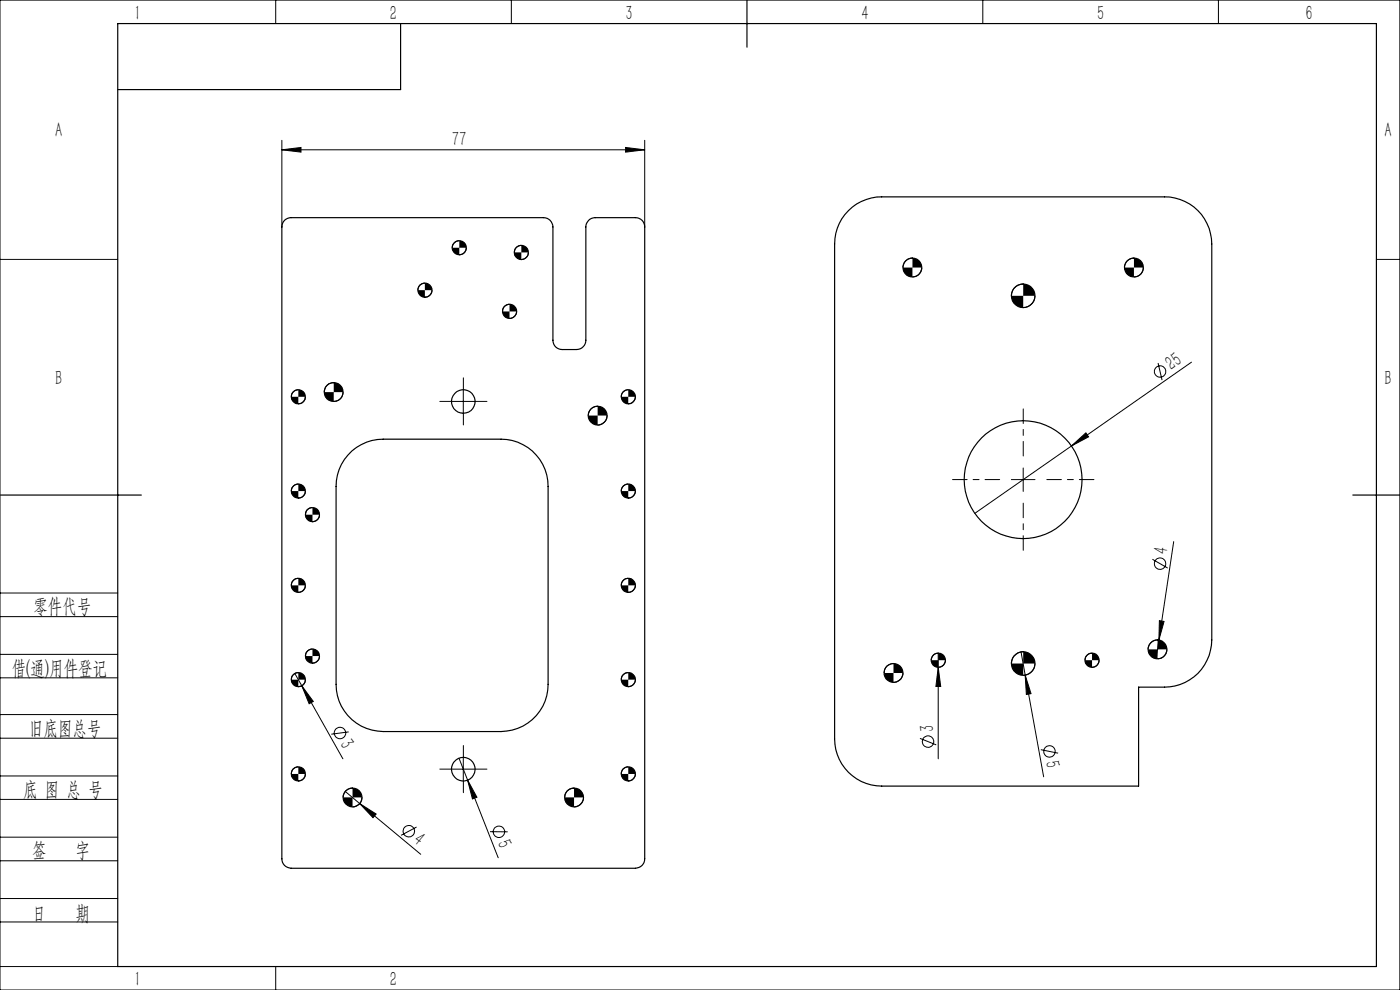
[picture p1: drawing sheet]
<svg xmlns="http://www.w3.org/2000/svg" width="297mm" height="210mm" viewBox="0 0 297 210" stroke-linecap="round" stroke-linejoin="round" font-family="sans-serif">
<defs><g id="words">
<g font-size="4.4">
<text x="28.5" y="4.1">1</text>
<text x="82.7" y="4.1">2</text>
<text x="132.7" y="4.1">3</text>
<text x="182.7" y="4.1">4</text>
<text x="232.7" y="4.1">5</text>
<text x="277" y="4.1">6</text>
<text x="11.7" y="29.1">A</text>
<text x="293.7" y="29.1">A</text>
<text x="95.9" y="30.9">77</text>
<text x="11.7" y="81.6">B</text>
<text x="248.5" y="78.7" transform="rotate(-35 248.5 78.7)">25</text>
<text x="293.7" y="81.6">B</text>
<text x="247.7" y="117.8" transform="rotate(-81 247.7 117.8)">4</text>
<text x="7.1" y="130.1">零件代号</text>
<text x="2.5" y="143.2">借(通)用件登记</text>
<text x="6.2" y="155.8">旧底图总号</text>
<text x="198.2" y="155.3" transform="rotate(-90 198.2 155.3)">3</text>
<text x="72" y="157.9" transform="rotate(61 72 157.9)">3</text>
<text x="221.7" y="161.6" transform="rotate(80 221.7 161.6)">5</text>
<text x="4.9" y="168.9">底 图 总 号</text>
<text x="87.4" y="178.6" transform="rotate(40 87.4 178.6)">4</text>
<text x="105.4" y="178.8" transform="rotate(68 105.4 178.8)">5</text>
<text x="6.8" y="181.9">签</text>
<text x="16" y="181.9">字</text>
<text x="6.8" y="195.2">日</text>
<text x="16" y="195.2">期</text>
<text x="28.5" y="209.1">1</text>
<text x="82.7" y="209.1">2</text>
</g>
</g></defs>
<g fill="none" stroke="#000" stroke-width=".21">
<path d="M0 0h297v210h-297zM58.5 0v5M108.5 0v5M208.5 0v5M258.5 0v5M59.8 31.8l4.1-.5v1zM59.8 29.8v18.3M59.8 31.8h77M132.7 31.3l4.1 .5-4.1 .5zM136.8 29.8v18.3M0 55h25M97.4 51a1.56 1.56 0 0 0-1.5 1.6"/>
<path d="M98.9 52.6a1.44 1.44 0 0 1-1.5 1.4M110.6 52.1a1.49 1.49 0 0 0-1.5 1.4M112.1 53.5a1.56 1.56 0 0 1-1.5 1.6M193.6 54.7a2.04 2.04 0 0 0-2 2.1M195.5 56.8a1.98 1.98 0 0 1-1.9 2M240.6 54.7a2.04 2.04 0 0 0-2.1 2.1M242.6 56.8a2.04 2.04 0 0 1-2 2M292 55h5M90.1 60a1.5 1.5 0 0 0-1.4 1.6M91.7 61.6a1.5 1.5 0 0 1-1.6 1.4M108.1 64.5a1.5 1.5 0 0 0-1.5 1.6M109.6 66.1a1.5 1.5 0 0 1-1.5 1.4"/>
<path d="M217.1 60.2a2.52 2.52 0 0 0-2.5 2.6M219.6 62.8a2.52 2.52 0 0 1-2.5 2.5M245.7 77l.8 3.6M252.8 76.8l-46 32.1M63.3 82.6a1.56 1.56 0 0 0-1.5 1.6M64.8 84.2a1.44 1.44 0 0 1-1.5 1.4M70.8 81.2a1.98 1.98 0 0 0-2 2M72.8 83.2a1.92 1.92 0 0 1-2 2M95.8 85.2h5M98.3 82.6v5.1M126.8 86.2h-.2a2 2 0 0 0-1.8 2M128.8 88.2a2.04 2.04 0 0 1-2 2"/>
<path d="M133.3 82.6a1.5 1.5 0 0 0-1.5 1.6M134.8 84.2a1.5 1.5 0 0 1-1.5 1.4M217.1 99.3v4.9M227.3 94.6l3.1-2.8 .5 .9zM63.3 102.6a1.56 1.56 0 0 0-1.5 1.6M64.8 104.2a1.44 1.44 0 0 1-1.5 1.4M66.3 107.7a1.56 1.56 0 0 0-1.5 1.5M67.8 109.2a1.5 1.5 0 0 1-1.5 1.5M133.3 102.6a1.5 1.5 0 0 0-1.5 1.6M134.8 104.2a1.5 1.5 0 0 1-1.5 1.4M214.6 101.7h5M244.5 118.6l3.2 1.9"/>
<path d="M249 114.9l-3.7 24.8M0 138.8h25M0 125.8h25M0 130.8h25M63.3 122.7a1.56 1.56 0 0 0-1.5 1.5M64.8 124.2a1.44 1.44 0 0 1-1.5 1.5M66.3 137.6a1.56 1.56 0 0 0-1.5 1.6M67.8 139.2a1.56 1.56 0 0 1-1.5 1.5M133.3 122.7a1.5 1.5 0 0 0-1.5 1.5M134.8 124.2a1.5 1.5 0 0 1-1.5 1.5M216.6 138.3l.9 4.9M217.1 138.2a2.52 2.52 0 0 0-2.5 2.5"/>
<path d="M231.7 138.6a1.49 1.49 0 0 0-1.5 1.4M245.6 135.7a2.04 2.04 0 0 0-2 2.1M246 131.6l.9 .2-1 4zM247.5 137.8a1.98 1.98 0 0 1-1.9 2M0 143.8h25M0 156.6h25M0 151.6h25M62.5 142.9l1.5 2.6M63.3 142.7a1.56 1.56 0 0 0-1.5 1.5M64 145.5l2.5 3.3-.9 .5zM64 145.5l8.7 15.5M64.8 144.2a1.44 1.44 0 0 1-1.5 1.5"/>
<path d="M74 155.2l-3.7 .5M133.3 142.7a1.5 1.5 0 0 0-1.5 1.5M134.8 144.2a1.5 1.5 0 0 1-1.5 1.5M189.5 140.7a1.98 1.98 0 0 0-2 2.1M191.6 142.8a1.98 1.98 0 0 1-2.1 1.9M195.2 156.6l3.4 1.4M197.6 140a1.5 1.5 0 0 1 1.4-1.4v22.4M199 141.6l.6 4h-1.1zM200.6 140a1.56 1.56 0 0 1-1.6 1.6M217.5 143.2l1.2 3.9-1 .2zM217.5 143.2l3.9 21.6M219.6 140.7a2.52 2.52 0 0 1-2.5 2.6"/>
<path d="M220.8 159l3.7 .8M233.2 140a1.49 1.49 0 0 1-1.5 1.6M0 169.6h25M0 164.6h25M0 177.6h25M63.3 162.7a1.56 1.56 0 0 0-1.5 1.5M64.8 164.2a1.44 1.44 0 0 1-1.5 1.5M73.2 167.9l3.1 2.6M74.8 167.2h-.2a2 2 0 0 0-1.8 1.9M76.3 170.5l3.5 2.2-.7 .8zM76.3 170.5l13 10.7M76.8 169.1a2.04 2.04 0 0 1-2 2.1"/>
<path d="M88.4 175.4l-3.3 1.8M95.8 163.2h5M97.4 160.8l8.3 21.2M98.3 160.6v5.1M99.2 165.5l2 3.6-1 .4zM104 176.4l3.7 .1M121.8 167.2h-.2a1.93 1.93 0 0 0-1.8 1.9M123.8 169.1a2.04 2.04 0 0 1-2 2.1M133.3 162.7a1.5 1.5 0 0 0-1.5 1.5M134.8 164.2a1.5 1.5 0 0 1-1.5 1.5M0 182.6h25M0 190.6h25"/>
<path d="M0 195.6h25M0 205h25M58.5 205v5"/>
<circle cx="246.1" cy="78.8" r="1.21"/>
<circle cx="246.1" cy="119.6" r="1.21"/>
<circle cx="72.1" cy="155.5" r="1.22"/>
<circle cx="196.9" cy="157.3" r="1.21"/>
<circle cx="222.6" cy="159.4" r="1.2"/>
<circle cx="86.7" cy="176.3" r="1.22"/>
<circle cx="105.8" cy="176.4" r="1.22"/>
</g>
<path d="M95.8 85.1h-2.5M98.3 82.6v-2.5M98.3 87.6v2.5M100.8 85.1h2.5M95.8 163.1h-2.5M98.3 160.6v-2.5M98.3 165.6v2.5M100.8 163.1h2.5" fill="none" stroke="#000" stroke-width=".21" stroke-dasharray="30.5 1.3 1.3 1.3"/>
<path d="M217.1 96.7v-10M212.1 101.7h-10M217.1 106.7v10M222.1 101.7h10" fill="none" stroke="#000" stroke-width=".21" stroke-dasharray="30.5 1.3 1.3 1.3" stroke-dashoffset="27.4"/>
<g fill="none" stroke="#000" stroke-width=".25">
<path d="M25 5h267v200h-267zM85 5v14h-60M158.5 0v10M60.4 46.7l.6-.4 .8-.1h53.5a1.99 1.99 0 0 1 2 1.9v24.1a1.93 1.93 0 0 0 2 1.9h3a1.99 1.99 0 0 0 2-1.9v-24.1a1.99 1.99 0 0 1 2-1.9h8.5a1.93 1.93 0 0 1 2 1.9v134.1a1.99 1.99 0 0 1-2 2h-73a1.99 1.99 0 0 1-2-2v-134.1l.1-.7zM180 44.7a9.9 9.9 0 0 1 7-2.9h60.1a10 10 0 0 1 10 9.9v84a10 10 0 0 1-10 10.1h-5.6v20.9h-54.5a10 10 0 0 1-9.9-10v-105a9.9 9.9 0 0 1 2.9-7zM74.6 95.7a10 10 0 0 1 6.7-2.5h25a10 10 0 0 1 10 10v42a10 10 0 0 1-10 10h-25a10 10 0 0 1-10-10v-42a10 10 0 0 1 3.3-7.5zM0 105h30M287 105h10"/>
<circle cx="97.4" cy="52.5" r="1.49"/>
<circle cx="110.6" cy="53.6" r="1.51"/>
<circle cx="193.6" cy="56.7" r="2"/>
<circle cx="240.5" cy="56.7" r="2"/>
<circle cx="90.1" cy="61.5" r="1.49"/>
<circle cx="108.1" cy="66" r="1.51"/>
<circle cx="217.1" cy="62.8" r="2.51"/>
<circle cx="63.3" cy="84.2" r="1.49"/>
<circle cx="70.8" cy="83.2" r="2.01"/>
<circle cx="98.3" cy="85.2" r="2.49"/>
<circle cx="126.8" cy="88.2" r="2"/>
<circle cx="133.3" cy="84.2" r="1.49"/>
<circle cx="63.3" cy="104.2" r="1.49"/>
<circle cx="66.3" cy="109.2" r="1.51"/>
<circle cx="133.3" cy="104.2" r="1.49"/>
<circle cx="217" cy="101.7" r="12.5"/>
<circle cx="63.3" cy="124.2" r="1.49"/>
<circle cx="66.3" cy="139.2" r="1.51"/>
<circle cx="133.3" cy="124.2" r="1.49"/>
<circle cx="245.6" cy="137.7" r="2"/>
<circle cx="63.3" cy="144.1" r="1.51"/>
<circle cx="133.3" cy="144.1" r="1.51"/>
<circle cx="189.5" cy="142.8" r="2"/>
<circle cx="199" cy="140.1" r="1.5"/>
<circle cx="217.1" cy="140.8" r="2.51"/>
<circle cx="231.7" cy="140.1" r="1.49"/>
<circle cx="63.3" cy="164.1" r="1.51"/>
<circle cx="74.8" cy="169.2" r="2"/>
<circle cx="98.3" cy="163.1" r="2.5"/>
<circle cx="121.8" cy="169.2" r="2"/>
<circle cx="133.3" cy="164.1" r="1.51"/>
</g>
<g fill="#000">
<path d="M227.3 94.6l3.1-2.8 .5 .9zM246 131.6l.9 .2-1 4zM64 145.5l2.5 3.3-.9 .5zM199 141.6l.6 4h-1.1zM217.5 143.2l1.2 3.9-1 .2zM76.3 170.5l3.5 2.2-.7 .8zM99.2 165.5l2 3.6-1 .4z"/>
<path d="M59.8 31.8l4.1-.5v1zM132.7 31.3l4.1 .5-4.1 .5z"/>
<path d="M187.5 142.8a1.98 1.98 0 0 0 2 1.9v-1.9zM189.5 140.7v2.1h2.1a2.04 2.04 0 0 0-2.1-2.1zM243.6 137.8a1.98 1.98 0 0 0 2 2v-2zM245.6 135.7v2.1h1.9a1.98 1.98 0 0 0-1.9-2.1zM238.5 56.8a2.04 2.04 0 0 0 2.1 2v-2zM240.6 54.7v2.1h2a2.04 2.04 0 0 0-2-2.1zM191.6 56.8a1.98 1.98 0 0 0 2 2v-2zM193.6 54.7v2.1h1.9a1.98 1.98 0 0 0-1.9-2.1zM214.6 140.7a2.46 2.46 0 0 0 2.5 2.6v-2.6zM217.1 138.2v2.5h2.5a2.52 2.52 0 0 0-2.5-2.5zM214.6 62.8a2.46 2.46 0 0 0 2.5 2.5v-2.5zM217.1 60.2v2.6h2.5a2.52 2.52 0 0 0-2.5-2.6zM197.6 140a1.56 1.56 0 0 0 1.4 1.6v-1.6zM199 138.6v1.4h1.6a1.5 1.5 0 0 0-1.6-1.4zM230.2 140a1.56 1.56 0 0 0 1.5 1.6v-1.6zM231.7 138.6v1.4h1.5a1.44 1.44 0 0 0-1.5-1.4z"/>
<path d="M119.8 169.1a1.98 1.98 0 0 0 2 2.1v-2.1zM121.8 167.2v1.9h2a1.98 1.98 0 0 0-2-1.9zM72.8 169.1a2.04 2.04 0 0 0 2 2.1v-2.1zM74.8 167.2v1.9h2a1.98 1.98 0 0 0-2-1.9zM68.8 83.2a1.93 1.93 0 0 0 2 2v-2zM70.8 81.2v2h2a1.98 1.98 0 0 0-2-2zM124.8 88.2a2.04 2.04 0 0 0 2 2v-2zM126.8 86.2v2h2a1.98 1.98 0 0 0-2-2zM106.6 66.1v.1a1.53 1.53 0 0 0 1.5 1.3v-1.4zM108.1 64.5v1.6h1.5a1.5 1.5 0 0 0-1.5-1.6zM109.1 53.5a1.56 1.56 0 0 0 1.5 1.6v-1.6zM110.6 52.1v1.4h1.5a1.5 1.5 0 0 0-1.5-1.4zM95.9 52.6a1.5 1.5 0 0 0 1.5 1.4v-1.4zM97.4 51v1.6h1.5a1.49 1.49 0 0 0-1.5-1.6zM88.7 61.6a1.44 1.44 0 0 0 1.4 1.4v-1.4zM90.1 60v1.6h1.6a1.56 1.56 0 0 0-1.6-1.6zM64.8 139.2a1.56 1.56 0 0 0 1.5 1.5v-1.5zM66.3 137.6v1.6h1.5a1.56 1.56 0 0 0-1.5-1.6zM64.8 109.2a1.5 1.5 0 0 0 1.5 1.5v-1.5zM66.3 107.7v1.5h1.5a1.5 1.5 0 0 0-1.5-1.5zM131.8 164.2v.2a1.53 1.53 0 0 0 1.5 1.3v-1.5zM133.3 162.7v1.5h1.5a1.5 1.5 0 0 0-1.5-1.5zM131.8 144.2v.1a1.45 1.45 0 0 0 1.5 1.4v-1.5zM133.3 142.7v1.5h1.5a1.56 1.56 0 0 0-1.5-1.5zM131.8 124.2a1.44 1.44 0 0 0 1.5 1.5v-1.5zM133.3 122.7v1.5h1.5a1.56 1.56 0 0 0-1.5-1.5zM131.8 104.2a1.44 1.44 0 0 0 1.5 1.4v-1.4zM133.3 102.6v1.6h1.5a1.56 1.56 0 0 0-1.5-1.6zM131.8 84.2a1.44 1.44 0 0 0 1.5 1.4v-1.4zM133.3 82.6v1.6h1.5a1.56 1.56 0 0 0-1.5-1.6zM61.8 144.2a1.5 1.5 0 0 0 1.5 1.5v-1.5zM63.3 142.7v1.5h1.5a1.49 1.49 0 0 0-1.5-1.5zM61.8 164.2a1.5 1.5 0 0 0 1.5 1.5v-1.5zM63.3 162.7v1.5h1.5a1.44 1.44 0 0 0-1.5-1.5zM61.8 84.2a1.5 1.5 0 0 0 1.5 1.4v-1.4zM63.3 82.6v1.6h1.5a1.49 1.49 0 0 0-1.5-1.6zM61.8 104.2a1.5 1.5 0 0 0 1.5 1.4v-1.4zM63.3 102.6v1.6h1.5a1.49 1.49 0 0 0-1.5-1.6zM61.8 124.2a1.5 1.5 0 0 0 1.5 1.5v-1.5zM63.3 122.7v1.5h1.5a1.49 1.49 0 0 0-1.5-1.5z"/>
</g>
<use href="#words"/>
</svg>
